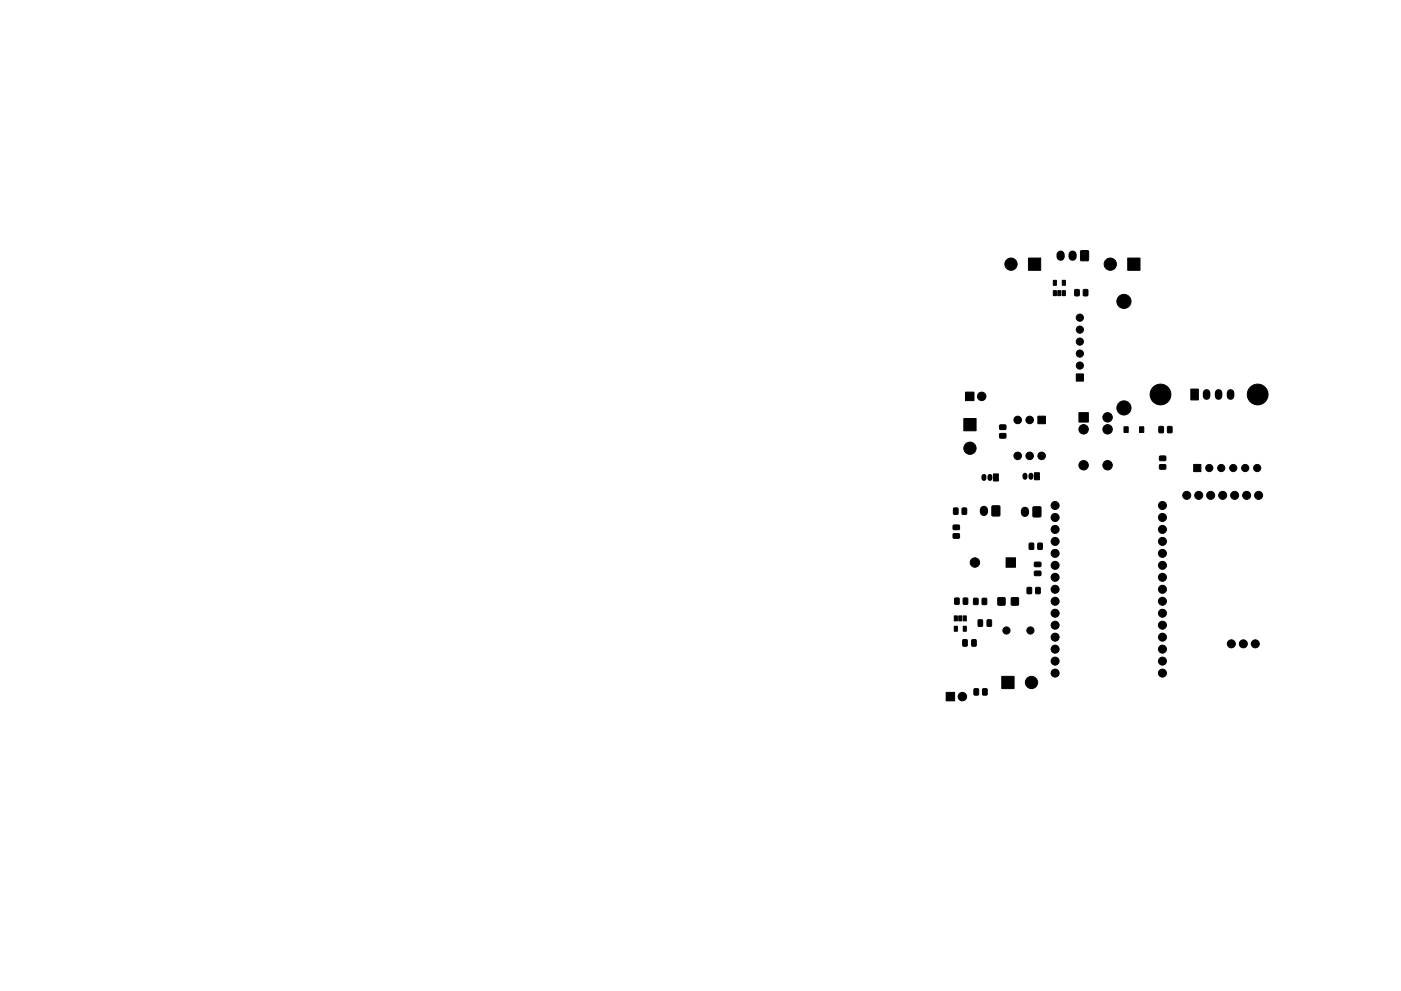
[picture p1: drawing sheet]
<svg xmlns="http://www.w3.org/2000/svg" width="297mm" height="210mm" viewBox="0 0 297 210" stroke-linecap="round" stroke-linejoin="round" font-family="sans-serif">
<g fill="#000" stroke="#000" stroke-width=".21">
<path d="M218.1 54.7h2.6v2.6h-2.6zM229.2 53.2h1.6l-.1 2.1h-1.6zM239.1 54.7h2.6v2.6h-2.6zM223.3 59.5h.7v1h-.7zM223.3 61.7h.7v1h-.7zM224.3 61.7h.6v1h-.6zM225.2 59.5h.7v1h-.7zM225.2 61.7h.7v1h-.7zM227.9 61.5h.9l-.1 1.3-.8-.1zM228.2 79.3h1.5v1.6h-1.5zM229.7 61.5h.9v1.3l-.9-.1zM204.4 88.8h2.6v2.6h-2.6z"/>
<path d="M204.7 83.2h1.8v1.8h-1.8zM212 90.2h1.2l.1 .8-1.3 .1zM212 92h1.2l.1 .9h-1.3zM220.1 88.3h1.6v1.6h-1.6zM228.8 87.5h2v2h-2zM238.3 90.5h.9v1.2h-.9zM241.6 90.5h.9v1.2h-.9zM245.7 90.5l1 .1-.1 1.2-.9-.1zM245.9 98.6h1.2l.1 .9h-1.3zM245.9 96.8h1.2l.1 .8-1.3 .1zM247.6 90.5l.9 .1-.1 1.2-.9-.1zM252.5 82.5h1.6v2.3h-1.6z"/>
<path d="M202.2 107.8l.9 .1-.1 1.2-.8-.1zM202.1 113.3l1.2-.1 .1 .9-1.2 .1zM202.1 111.4h1.2l.1 .9-1.2 .1zM204 107.8l.9 .1v1.2l-.9-.1zM210.6 100.5h1.1v1.5h-1.1zM210.4 107.4h1.6l-.1 2h-1.6zM213.3 118.3h2v2h-2zM218.2 115.3h1l-.1 1.3-.9-.1zM219.3 100.3h1.1v1.5h-1.1zM219.1 107.6h1.6l-.1 2h-1.6zM219.3 119.3h1.3l.1 .2v.6l-.2 .1h-1.1l-.1-.2zM220.1 115.3h.9l-.1 1.3-.9-.1z"/>
<path d="M253.1 98.5h1.5v1.6h-1.5zM202.3 130.7h.7v1h-.7zM202.3 132.9h.7v1h-.7zM202.4 126.9l.9 .1v1.2l-.9-.1zM203.3 130.7h.6v1h-.6zM204.2 130.7h.7v1h-.7zM204.2 132.9h.7v1h-.7zM204.2 135.7h.7l.2 .1v1.1l-.1 .2h-.7l-.2-.1zM204.3 126.9l.9 .1-.1 1.2-.9-.1zM206.1 135.7h.7l.2 .1v1.1l-.1 .2h-.7l-.2-.1zM206.4 127h1l-.1 1.3-.9-.1zM207.4 131.5l.9 .1-.1 1.3-.8-.1z"/>
<path d="M208.3 127h.9l-.1 1.3-.9-.1zM209.3 131.5l.9 .1-.1 1.3-.8-.1zM211.6 126.8h1.5v1.6h-1.5zM214.4 126.8h1.5v1.6h-1.5zM217.8 124.7h.9l-.1 1.3-.8-.1zM219.6 124.7h.9v1.3l-.9-.1zM219.3 121.2h1.3l.1 .2v.6l-.2 .1h-1.1l-.1-.2zM200.6 146.9h1.8v1.8h-1.8zM206.5 146.2h1l-.1 1.3-.9-.1zM208.4 146.2h.9l-.1 1.3-.9-.1zM212.4 143.5h2.6v2.6h-2.6z"/>
<circle cx="214.4" cy="56" r="1.3"/>
<circle cx="235.4" cy="56" r="1.3"/>
<circle cx="228.9" cy="77.6" r=".76"/>
<circle cx="228.9" cy="75" r=".76"/>
<circle cx="228.9" cy="69.9" r=".76"/>
<circle cx="228.9" cy="72.5" r=".76"/>
<circle cx="228.9" cy="67.4" r=".76"/>
<circle cx="238.3" cy="63.9" r="1.5"/>
<circle cx="205.7" cy="95.1" r="1.3"/>
<circle cx="208.1" cy="84.1" r=".9"/>
<circle cx="215.8" cy="96.7" r=".8"/>
<circle cx="215.8" cy="89.1" r=".8"/>
<circle cx="218.3" cy="89.1" r=".8"/>
<circle cx="218.3" cy="96.7" r=".8"/>
<circle cx="220.8" cy="96.7" r=".8"/>
<circle cx="229.8" cy="98.7" r="1"/>
<circle cx="229.8" cy="91.1" r="1"/>
<circle cx="234.8" cy="91.1" r="1"/>
<circle cx="234.8" cy="88.5" r="1"/>
<circle cx="234.8" cy="98.7" r="1"/>
<circle cx="238.3" cy="86.5" r="1.5"/>
<circle cx="246" cy="83.7" r="2.2"/>
<circle cx="256.4" cy="99.3" r=".76"/>
<circle cx="258.9" cy="99.3" r=".76"/>
<circle cx="261.5" cy="99.3" r=".76"/>
<circle cx="264" cy="99.3" r=".76"/>
<circle cx="266.5" cy="99.3" r=".76"/>
<circle cx="266.6" cy="83.7" r="2.2"/>
<circle cx="206.7" cy="119.3" r="1"/>
<circle cx="223.7" cy="114.9" r=".85"/>
<circle cx="223.7" cy="119.9" r=".85"/>
<circle cx="223.7" cy="117.4" r=".85"/>
<circle cx="223.7" cy="107.2" r=".85"/>
<circle cx="223.7" cy="112.3" r=".85"/>
<circle cx="223.7" cy="109.8" r=".85"/>
<circle cx="246.5" cy="109.8" r=".85"/>
<circle cx="246.5" cy="107.2" r=".85"/>
<circle cx="246.5" cy="112.3" r=".85"/>
<circle cx="246.5" cy="117.4" r=".85"/>
<circle cx="246.5" cy="114.9" r=".85"/>
<circle cx="246.5" cy="119.9" r=".85"/>
<circle cx="251.6" cy="105.1" r=".85"/>
<circle cx="254.2" cy="105.1" r=".85"/>
<circle cx="256.7" cy="105.1" r=".85"/>
<circle cx="259.2" cy="105.1" r=".85"/>
<circle cx="261.8" cy="105.1" r=".85"/>
<circle cx="264.3" cy="105.1" r=".85"/>
<circle cx="266.8" cy="105.1" r=".85"/>
<circle cx="213.4" cy="133.8" r=".76"/>
<circle cx="218.5" cy="133.8" r=".76"/>
<circle cx="223.7" cy="137.7" r=".85"/>
<circle cx="223.7" cy="130.1" r=".85"/>
<circle cx="223.7" cy="135.2" r=".85"/>
<circle cx="223.7" cy="132.6" r=".85"/>
<circle cx="223.7" cy="127.6" r=".85"/>
<circle cx="223.7" cy="125" r=".85"/>
<circle cx="223.7" cy="122.5" r=".85"/>
<circle cx="246.5" cy="127.6" r=".85"/>
<circle cx="246.5" cy="132.6" r=".85"/>
<circle cx="246.5" cy="137.7" r=".85"/>
<circle cx="246.5" cy="135.2" r=".85"/>
<circle cx="246.5" cy="130.1" r=".85"/>
<circle cx="246.5" cy="125" r=".85"/>
<circle cx="246.5" cy="122.5" r=".85"/>
<circle cx="261.1" cy="136.6" r=".85"/>
<circle cx="263.6" cy="136.6" r=".85"/>
<circle cx="266.2" cy="136.6" r=".85"/>
<circle cx="204" cy="147.8" r=".9"/>
<circle cx="218.7" cy="144.8" r="1.3"/>
<circle cx="223.7" cy="142.8" r=".85"/>
<circle cx="223.7" cy="140.3" r=".85"/>
<circle cx="246.5" cy="142.8" r=".85"/>
<circle cx="246.5" cy="140.3" r=".85"/>
</g>
<path d="M255.8 83.3v.7M258.4 83.3v.7M260.9 83.3v.7" fill="none" stroke="#000" stroke-width="1.6"/>
<path d="M224.9 54v.5M227.4 54v.5M208.6 108.2v.4M217.3 108.4v.4" fill="none" stroke="#000" stroke-width="1.7"/>
<path d="M208.6 101.1v.4M209.9 101.1v.4M217.3 100.8v.5M218.6 100.8v.5" fill="none" stroke="#000" stroke-width="1.1"/>
</svg>
